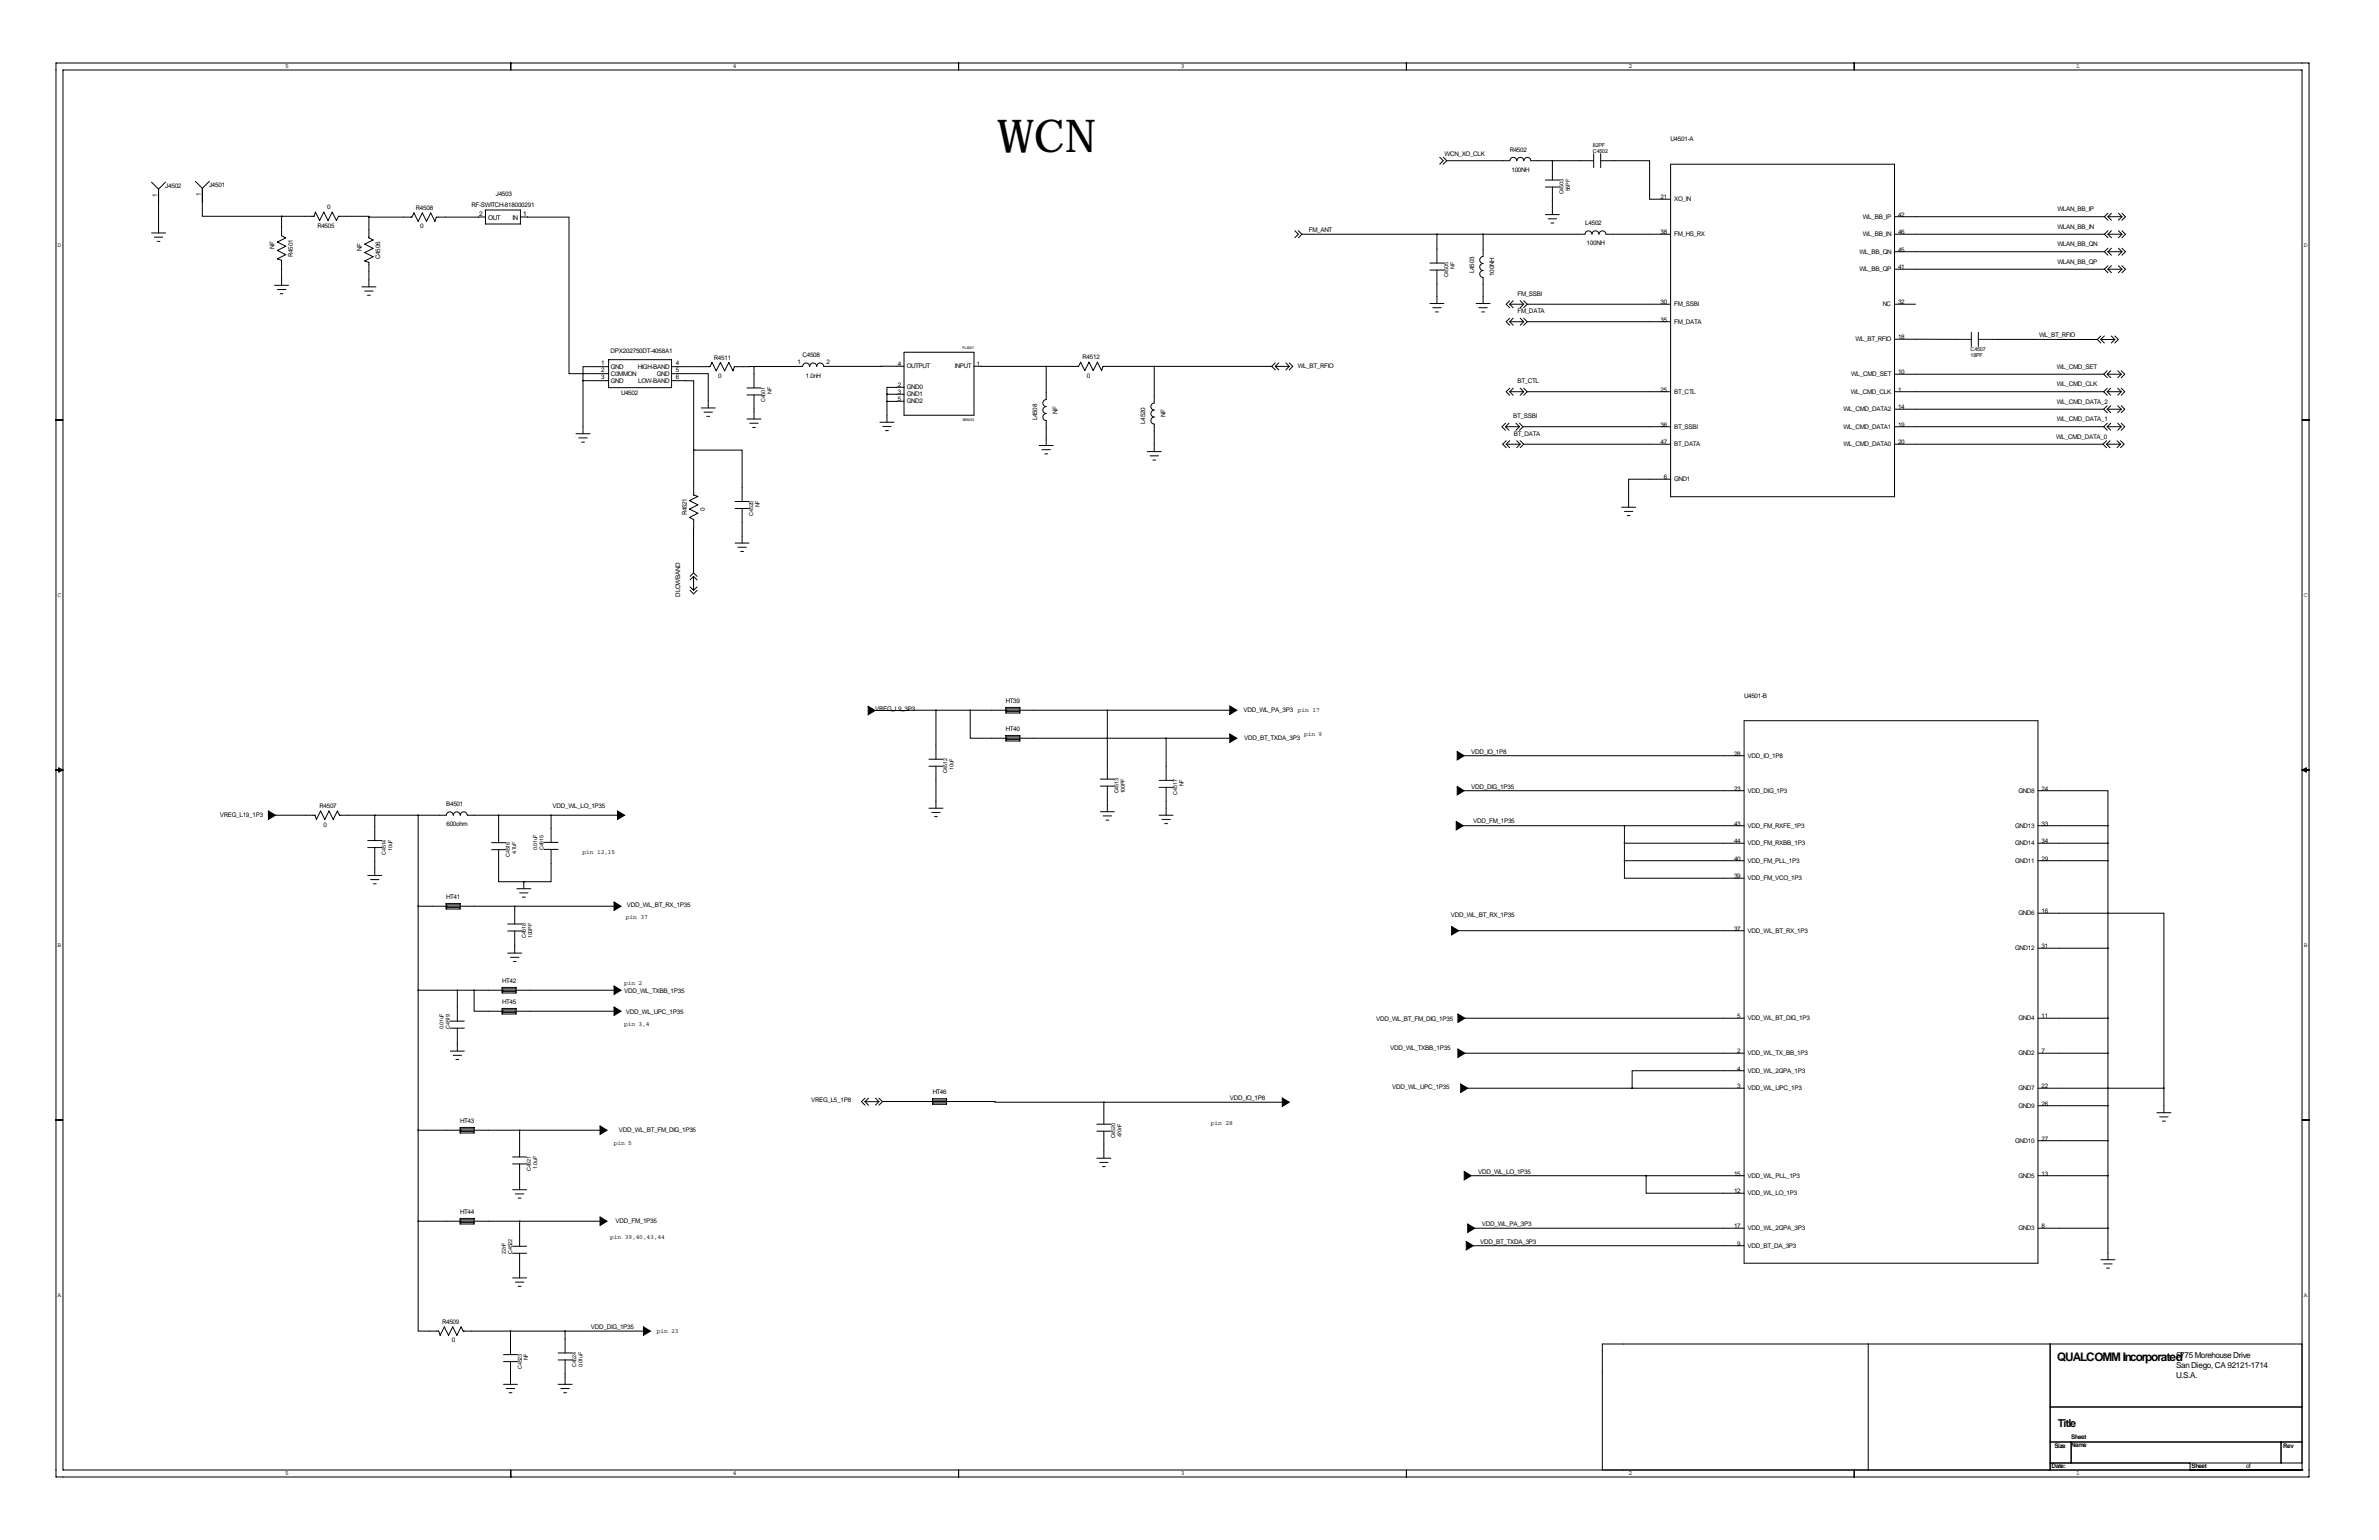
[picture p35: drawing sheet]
<svg xmlns="http://www.w3.org/2000/svg" width="864mm" height="559mm" viewBox="0 0 864 559" stroke-linecap="round" stroke-linejoin="round" font-family="sans-serif">
<defs><g id="words">
<text font-size="16.5" x="362.2" y="55">WCN</text>
<text font-size="4.3" x="746.8" y="493.8">QUALCOMM Incorporated</text>
<text font-size="4" x="747" y="517.7">Title</text>
<g font-size="3">
<text x="789.9" y="492.6">5775 Morehouse Drive</text>
<text x="789.9" y="496.4">San Diego, CA 92121-1714</text>
<text x="789.9" y="500.1">U.S.A.</text>
</g>
<g font-size="2.4">
<text x="174" y="78.5">2</text>
<text x="177.2" y="79.8">OUT</text>
<text x="186" y="79.8">IN</text>
<text x="189.9" y="78.5">1</text>
</g>
<g font-size="2.3">
<text x="103.5" y="24.8">5</text>
<text x="266" y="24.8">4</text>
<text x="428.6" y="24.8">3</text>
<text x="591.2" y="24.8">2</text>
<text x="753.7" y="24.8">1</text>
<text x="606.5" y="51.2">U4501-A</text>
<text x="524.4" y="56.5">WCN_XO_CLK</text>
<text x="548" y="55">R4502</text>
<text x="548.7" y="62.4">100NH</text>
<text x="57" y="71.3" transform="rotate(-90 57 71.3)">1</text>
<text x="60" y="68.1">J4502</text>
<text x="72.9" y="71" transform="rotate(-90 72.9 71)">1</text>
<text x="75.9" y="67.8">J4501</text>
<text x="180" y="71.1">J4503</text>
<text x="118.7" y="75.9">0</text>
<text x="151" y="76.3">R4508</text>
<text x="171.2" y="75.2">RF-SWITCH-818000291</text>
<text x="602.8" y="72.3">21</text>
<text x="607.7" y="73.1">XO_IN</text>
<text x="746.9" y="76.6">WLAN_BB_IP</text>
<text x="115.2" y="82.6">R4505</text>
<text x="152.5" y="82.9">0</text>
<text x="575.4" y="81.7">L4502</text>
<text x="676.2" y="79.4">WL_BB_IP</text>
<text x="689" y="78.6">42</text>
<text x="746.9" y="83">WLAN_BB_IN</text>
<text x="20.9" y="89.5">D</text>
<text x="475.1" y="84.2">FM_ANT</text>
<text x="575.9" y="89.1">100NH</text>
<text x="602.8" y="85">38</text>
<text x="607.7" y="85.8">FM_HS_RX</text>
<text x="676.2" y="85.8">WL_BB_IN</text>
<text x="689" y="85">46</text>
<text x="746.9" y="89.3">WLAN_BB_QN</text>
<text x="836.3" y="89.5">D</text>
<text x="99.7" y="90.5" transform="rotate(-90 99.7 90.5)">NF</text>
<text x="106.3" y="93.2" transform="rotate(-90 106.3 93.2)">R4501</text>
<text x="131.4" y="91.2" transform="rotate(-90 131.4 91.2)">NF</text>
<text x="138" y="94" transform="rotate(-90 138 94)">C4506</text>
<text x="675" y="92.1">WL_BB_QN</text>
<text x="689" y="91.3">45</text>
<text x="746.9" y="95.7">WLAN_BB_QP</text>
<text x="535.1" y="99.1" transform="rotate(-90 535.1 99.1)">L4503</text>
<text x="542.5" y="100.1" transform="rotate(-90 542.5 100.1)">100NH</text>
<text x="675" y="98.5">WL_BB_QP</text>
<text x="689" y="97.7">41</text>
<text x="550.8" y="107.3">FM_SSBI</text>
<text x="550.8" y="113.7">FM_DATA</text>
<text x="602.8" y="110.4">30</text>
<text x="607.7" y="111.2">FM_SSBI</text>
<text x="683.4" y="111.2">NC</text>
<text x="689" y="110.4">32</text>
<text x="602.8" y="116.7">35</text>
<text x="607.7" y="117.5">FM_DATA</text>
<text x="673.5" y="123.9">WL_BT_RFIO</text>
<text x="689" y="123.1">18</text>
<text x="740.3" y="122.4">WL_BT_RFIO</text>
<text x="221.7" y="128.1">DPX202750DT-4058A1</text>
<text x="259.2" y="130.5">R4511</text>
<text x="291.3" y="129.6">C4508</text>
<text x="393" y="130.4">R4512</text>
<text x="218.2" y="132.5">1</text>
<text x="218.2" y="135.1">2</text>
<text x="218.2" y="137.6">3</text>
<text x="221.7" y="133.8">GND</text>
<text x="221.7" y="136.4">C0MMON</text>
<text x="231.6" y="133.8">HIGH-BAND</text>
<text x="238.4" y="136.4">GND</text>
<text x="245.3" y="132.5">4</text>
<text x="245.3" y="135.1">5</text>
<text x="245.3" y="137.6">6</text>
<text x="260.7" y="137.1">0</text>
<text x="289.4" y="132.2">1</text>
<text x="292.5" y="137">1.0nH</text>
<text x="300" y="132.2">2</text>
<text x="326" y="132.6">4</text>
<text x="329.2" y="133.4">OUTPUT</text>
<text x="346.6" y="133.4">INPUT</text>
<text x="354.6" y="132.6">1</text>
<text x="394.5" y="137">0</text>
<text x="471.1" y="133.7">WL_BT_RFIO</text>
<text x="672" y="136.6">WL_CMD_SET</text>
<text x="689" y="135.8">10</text>
<text x="746.7" y="133.8">WL_CMD_SET</text>
<text x="221.7" y="138.9">GND</text>
<text x="225.5" y="143.2">U4502</text>
<text x="231.7" y="138.9">LOW-BAND</text>
<text x="326" y="140.3">2</text>
<text x="326" y="142.8">3</text>
<text x="329.2" y="141">GND0</text>
<text x="329.2" y="143.6">GND1</text>
<text x="550.8" y="139.1">BT_CTL</text>
<text x="602.8" y="142.1">25</text>
<text x="607.7" y="142.9">BT_CTL</text>
<text x="671.8" y="142.9">WL_CMD_CLK</text>
<text x="689" y="142.1">1</text>
<text x="746.7" y="140.1">WL_CMD_CLK</text>
<text x="326" y="145.3">5</text>
<text x="329.2" y="146.1">GND2</text>
<text x="669.2" y="149.3">WL_CMD_DATA2</text>
<text x="689" y="148.5">14</text>
<text x="746.7" y="146.5">WL_CMD_DATA_2</text>
<text x="376.5" y="152.5" transform="rotate(-90 376.5 152.5)">L4508</text>
<text x="383.9" y="150.2" transform="rotate(-90 383.9 150.2)">NF</text>
<text x="415.7" y="153.8" transform="rotate(-90 415.7 153.8)">L4520</text>
<text x="423.1" y="151.4" transform="rotate(-90 423.1 151.4)">NF</text>
<text x="549.3" y="151.8">BT_SSBI</text>
<text x="602.8" y="154.8">36</text>
<text x="607.7" y="155.6">BT_SSBI</text>
<text x="669.2" y="155.6">WL_CMD_DATA1</text>
<text x="689" y="154.8">19</text>
<text x="746.7" y="152.8">WL_CMD_DATA_1</text>
<text x="549.6" y="158.1">BT_DATA</text>
<text x="602.8" y="161.2">47</text>
<text x="607.7" y="162">BT_DATA</text>
<text x="669.2" y="162">WL_CMD_DATA0</text>
<text x="689" y="161.2">20</text>
<text x="746.4" y="159.2">WL_CMD_DATA_0</text>
<text x="604" y="173.9">6</text>
<text x="607.7" y="174.7">GND1</text>
<text x="255.9" y="185.6" transform="rotate(-90 255.9 185.6)">0</text>
<text x="249.3" y="187" transform="rotate(-90 249.3 187)">R4521</text>
<text x="20.9" y="216.5">C</text>
<text x="246.8" y="216.5" transform="rotate(-90 246.8 216.5)">DLOWBAND</text>
<text x="836.3" y="216.5">C</text>
<text x="317.7" y="257.8">VREG_L9_3P3</text>
<text x="365.2" y="254.9">HT39</text>
<text x="633.1" y="253.1">U4501-B</text>
<text x="451.4" y="258.4">VDD_WL_PA_3P3</text>
<text x="471.2" y="258.5">pin 17</text>
<text x="365.2" y="265.1">HT40</text>
<text x="451.6" y="268.6">VDD_BT_TXDA_3P3</text>
<text x="473.4" y="266.9">pin 9</text>
<text x="534.1" y="273.5">VDD_IO_1P8</text>
<text x="629.5" y="274.2">28</text>
<text x="634.4" y="275">VDD_IO_1P8</text>
<text x="534.1" y="286.2">VDD_DIG_1P35</text>
<text x="629.5" y="286.9">23</text>
<text x="634.4" y="287.7">VDD_DIG_1P3</text>
<text x="732.7" y="287.7">GND8</text>
<text x="741.1" y="286.9">24</text>
<text x="116" y="293">R4507</text>
<text x="162" y="292.5">B4501</text>
<text x="200.6" y="293">VDD_WL_LO_1P35</text>
<text x="79.8" y="296.4">VREG_L19_1P3</text>
<text x="162.1" y="299.9">600ohm</text>
<text x="534.8" y="298.7">VDD_FM_1P35</text>
<text x="629.5" y="299.6">43</text>
<text x="741.1" y="299.6">33</text>
<text x="117.5" y="300.2">0</text>
<text x="629.5" y="306">44</text>
<text x="634.4" y="300.4">VDD_FM_RXFE_1P3</text>
<text x="731.5" y="300.4">GND13</text>
<text x="741.1" y="306">34</text>
<text x="211.5" y="309.8">pin 12,15</text>
<text x="634.4" y="306.7">VDD_FM_RXBB_1P3</text>
<text x="731.5" y="306.7">GND14</text>
<text x="629.5" y="312.3">40</text>
<text x="634.4" y="313.1">VDD_FM_PLL_1P3</text>
<text x="731.5" y="313.1">GND11</text>
<text x="741.1" y="312.3">29</text>
<text x="629.5" y="318.7">39</text>
<text x="634.4" y="319.4">VDD_FM_VCO_1P3</text>
<text x="162" y="326">HT41</text>
<text x="227.6" y="329.3">VDD_WL_BT_RX_1P35</text>
<text x="227.2" y="333.6">pin 37</text>
<text x="526.7" y="332.9">VDD_WL_BT_RX_1P35</text>
<text x="732.7" y="332.1">GND6</text>
<text x="741.1" y="331.4">16</text>
<text x="629.5" y="337.7">37</text>
<text x="634.4" y="338.5">VDD_WL_BT_RX_1P3</text>
<text x="20.9" y="343.5">B</text>
<text x="731.5" y="344.8">GND12</text>
<text x="741.1" y="344.1">31</text>
<text x="836.3" y="343.5">B</text>
<text x="182.3" y="356.5">HT42</text>
<text x="226.6" y="357.4">pin 2</text>
<text x="182.3" y="364.1">HT45</text>
<text x="226.6" y="360.2">VDD_WL_TXBB_1P35</text>
<text x="227.2" y="367.8">VDD_WL_UPC_1P35</text>
<text x="499.5" y="370.3">VDD_WL_BT_FM_DIG_1P35</text>
<text x="630.7" y="369.5">5</text>
<text x="634.4" y="370.2">VDD_WL_BT_DIG_1P3</text>
<text x="732.7" y="370.2">GND4</text>
<text x="741.1" y="369.5">11</text>
<text x="226.6" y="372.2">pin 3,4</text>
<text x="504.6" y="381.2">VDD_WL_TXBB_1P35</text>
<text x="630.7" y="382.2">2</text>
<text x="634.4" y="382.9">VDD_WL_TX_BB_1P3</text>
<text x="732.7" y="382.9">GND2</text>
<text x="741.1" y="382.2">7</text>
<text x="630.7" y="388.5">4</text>
<text x="634.4" y="389.3">VDD_WL_2GPA_1P3</text>
<text x="505.4" y="395.1">VDD_WL_UPC_1P35</text>
<text x="630.7" y="394.9">3</text>
<text x="634.4" y="395.6">VDD_WL_UPC_1P3</text>
<text x="732.7" y="395.6">GND7</text>
<text x="741.1" y="394.9">22</text>
<text x="294.4" y="399.7">VREG_L5_1P8</text>
<text x="338.6" y="396.9">HT46</text>
<text x="446.4" y="399.2">VDD_IO_1P8</text>
<text x="732.7" y="402">GND9</text>
<text x="741.1" y="401.2">26</text>
<text x="167.1" y="407.3">HT43</text>
<text x="224.7" y="410.7">VDD_WL_BT_FM_DIG_1P35</text>
<text x="439.6" y="408.1">pin 28</text>
<text x="741.1" y="413.9">27</text>
<text x="222.8" y="415.5">pin 5</text>
<text x="731.5" y="414.7">GND10</text>
<text x="536.6" y="425.9">VDD_WL_LO_1P35</text>
<text x="629.5" y="426.6">15</text>
<text x="634.4" y="427.4">VDD_WL_PLL_1P3</text>
<text x="732.7" y="427.4">GND5</text>
<text x="741.1" y="426.6">13</text>
<text x="629.5" y="433">12</text>
<text x="634.4" y="433.7">VDD_WL_LO_1P3</text>
<text x="167.1" y="440.3">HT44</text>
<text x="223.4" y="443.7">VDD_FM_1P35</text>
<text x="221.5" y="449.7">pin 39,40,43,44</text>
<text x="537.9" y="444.9">VDD_WL_PA_3P3</text>
<text x="629.5" y="445.7">17</text>
<text x="634.4" y="446.4">VDD_WL_2GPA_3P3</text>
<text x="732.7" y="446.4">GND3</text>
<text x="741.1" y="445.7">8</text>
<text x="537.4" y="451.3">VDD_BT_TXDA_3P3</text>
<text x="630.7" y="452">9</text>
<text x="634.4" y="452.8">VDD_BT_DA_3P3</text>
<text x="20.9" y="470.5">A</text>
<text x="836.3" y="470.5">A</text>
<text x="160.5" y="480.5">R4509</text>
<text x="214.5" y="482.2">VDD_DIG_1P35</text>
<text x="238.4" y="483.8">pin 23</text>
<text x="164" y="487.1">0</text>
<text x="745.7" y="525.3">Size</text>
<text x="751.8" y="522.1">Sheet</text>
<text x="751.8" y="525">Name</text>
<text x="828.8" y="525.5">Rev</text>
<text x="744.7" y="532.6">Date:</text>
<text x="795.5" y="532.6">Sheet</text>
<text x="815.3" y="532.6">of</text>
<text x="103.5" y="535.3">5</text>
<text x="266" y="535.3">4</text>
<text x="428.6" y="535.3">3</text>
<text x="591.2" y="535.3">2</text>
<text x="753.7" y="535.3">1</text>
</g>
<g font-size="2">
<text x="578.3" y="53.3">82PF</text>
<text x="578.3" y="55.6">C4502</text>
<text x="567.6" y="70.5" transform="rotate(-90 567.6 70.5)">C4503</text>
<text x="569.9" y="69.5" transform="rotate(-90 569.9 69.5)">56PF</text>
<text x="525.7" y="100.6" transform="rotate(-90 525.7 100.6)">C4505</text>
<text x="528" y="97.6" transform="rotate(-90 528 97.6)">NF</text>
<text x="715.4" y="127.2">C4507</text>
<text x="715.4" y="129.5">18PF</text>
<text x="280.1" y="142.9" transform="rotate(-90 280.1 142.9)">NF</text>
<text x="277.8" y="145.9" transform="rotate(-90 277.8 145.9)">C4501</text>
<text x="275.7" y="184.1" transform="rotate(-90 275.7 184.1)">NF</text>
<text x="273.5" y="187.1" transform="rotate(-90 273.5 187.1)">C4525</text>
<text x="343.8" y="280.6" transform="rotate(-90 343.8 280.6)">C4512</text>
<text x="346.1" y="279.3" transform="rotate(-90 346.1 279.3)">10uF</text>
<text x="406" y="287.9" transform="rotate(-90 406 287.9)">C4513</text>
<text x="408.3" y="287.9" transform="rotate(-90 408.3 287.9)">100PF</text>
<text x="429.7" y="285.3" transform="rotate(-90 429.7 285.3)">NF</text>
<text x="427.4" y="288.3" transform="rotate(-90 427.4 288.3)">C4517</text>
<text x="140.1" y="310.2" transform="rotate(-90 140.1 310.2)">C4514</text>
<text x="142.4" y="308.8" transform="rotate(-90 142.4 308.8)">10uF</text>
<text x="185.1" y="310.9" transform="rotate(-90 185.1 310.9)">C4516</text>
<text x="187.4" y="310" transform="rotate(-90 187.4 310)">4.7uF</text>
<text x="195" y="308.5" transform="rotate(-90 195 308.5)">0.01uF</text>
<text x="197.3" y="308.5" transform="rotate(-90 197.3 308.5)">C4515</text>
<text x="190.9" y="340.4" transform="rotate(-90 190.9 340.4)">C4518</text>
<text x="193.2" y="340.4" transform="rotate(-90 193.2 340.4)">100PF</text>
<text x="161" y="373.3" transform="rotate(-90 161 373.3)">0.01uF</text>
<text x="163.3" y="373.3" transform="rotate(-90 163.3 373.3)">C4519</text>
<text x="404.8" y="413.1" transform="rotate(-90 404.8 413.1)">C4520</text>
<text x="407.1" y="412.7" transform="rotate(-90 407.1 412.7)">470nF</text>
<text x="192.7" y="425" transform="rotate(-90 192.7 425)">C4521</text>
<text x="195" y="424.1" transform="rotate(-90 195 424.1)">1.0uF</text>
<text x="183.6" y="455" transform="rotate(-90 183.6 455)">22nF</text>
<text x="185.9" y="455" transform="rotate(-90 185.9 455)">C4522</text>
<text x="189.4" y="496.7" transform="rotate(-90 189.4 496.7)">C4523</text>
<text x="191.7" y="493.7" transform="rotate(-90 191.7 493.7)">NF</text>
<text x="209.2" y="496.1" transform="rotate(-90 209.2 496.1)">C4524</text>
<text x="211.5" y="496.2" transform="rotate(-90 211.5 496.2)">0.01uF</text>
</g>
<g font-size="1.3">
<text x="349.4" y="126.8">FL4501</text>
<text x="349.5" y="152.7">885033</text>
</g>
</g></defs>
<g fill="none" stroke="#000" stroke-width=".36">
<path d="M20.3 22.9h817.9v513h-817.9zM22.9 25.4h812.8v508h-812.8zM185.4 22.9v2.5M348 22.9v2.5M510.5 22.9v2.5M673.1 22.9v2.5M522.6 57l1.3 1.3-1.3 1.3M523.9 57l1.3 1.3M525.2 58.3h22.9M525.2 58.3l-1.3 1.3M548.1 58.3a1.27 1.27 0 0 1 1.3-1.2 1.27 1.27 0 0 1 1.2 1.2M550.6 58.3a1.27 1.27 0 0 1 1.3-1.2 1.27 1.27 0 0 1 1.3 1.2"/>
<path d="M553.2 58.3a1.27 1.27 0 0 1 1.2-1.2 1.27 1.27 0 0 1 1.3 1.2h22.8M563.5 58.3v7M578.5 55.8v5.1M581.1 58.3h17.7v14h7.7M581.1 55.8v5.1M606.5 59.6h81.2v120.6h-81.2zM55 66.1l2.6 2.5M57.6 68.6v15.9M60.1 66.1l-2.5 2.5M70.9 65.8l2.6 2.5M73.5 68.3v10.2h28.8M76 65.8l-2.5 2.5"/>
<path d="M102.3 78.5l-.1 7 1.5 .8-3 1.5 3 1.6-3 1.5 3 1.5-3 1.5 1.5 .5v9.1M102.3 78.5h11.7l.5-1.5 1.5 3 1.6-3 1.5 3 1.5-3 1.5 3 .8-1.5h11v.3M133.9 78.8v7.5l1.5 .8-3 1.5 3 1.5-3 1.5 3 1.6-3 1.5 1.5 .5v8.9M176.2 78.7l-17.8 .1-.5 1.5-1.5-3-1.6 3-1.5-3-1.5 3-1.5-3-.8 1.5h-15.6M176.2 76.2h12.7v5.1h-12.7zM188.9 78.7l17.7 .1v56.8h14.3M561 65.3h5.1M561 67.9h5.1M561 77.9h5.1M562 79.4h3M563.5 67.9v10M687.7 78.6h76.2"/>
<path d="M763.9 78.6l1.3 1.3M765.2 78.6h5.1M765.2 77.4l-1.3 1.2M765.2 78.6l1.3 1.3M766.5 77.4l-1.3 1.2M769 77.4l1.3 1.2M770.3 77.4l1.3 1.2-1.3 1.3M770.3 78.6l-1.3 1.3M55 84.5h5.1M56 86.1h3.1M57 87.6h1.1M470.1 83.7l1.2 1.3-1.2 1.3"/>
<path d="M471.3 83.7l1.3 1.3M472.6 85h102.8a1.27 1.27 0 0 1 1.2-1.2 1.27 1.27 0 0 1 1.3 1.2 1.27 1.27 0 0 1 1.3-1.2 1.27 1.27 0 0 1 1.2 1.2 1.27 1.27 0 0 1 1.3-1.2 1.27 1.27 0 0 1 1.3 1.2h23.5M472.6 85l-1.3 1.3M519.1 95.5h5.1M519.1 98h5.1M521.6 85v10.5M521.6 98v12.1M538.4 93.1a1.27 1.27 0 0 0-1.2 1.2 1.27 1.27 0 0 0 1.2 1.3 1.27 1.27 0 0 0-1.2 1.3 1.27 1.27 0 0 0 1.2 1.2 1.27 1.27 0 0 0-1.2 1.3 1.27 1.27 0 0 0 1.2 1.3v9.4M538.4 85v8.1M563 80.9h1M687.7 85h76.2M687.7 97.7h76.2"/>
<path d="M687.7 91.3h76.2M763.9 85l1.3 1.3M763.9 91.3l1.3 1.3M763.9 97.7l1.3 1.3M765.2 85h5.1M765.2 97.7h5.1M765.2 91.3h5.1M765.2 83.7l-1.3 1.3M765.2 90.1l-1.3 1.2M765.2 85l1.3 1.3M765.2 96.4l-1.3 1.3M765.2 91.3l1.3 1.3"/>
<path d="M765.2 97.7l1.3 1.3M766.5 83.7l-1.3 1.3M766.5 90.1l-1.3 1.2M766.5 96.4l-1.3 1.3M769 83.7l1.3 1.3M769 90.1l1.3 1.2M769 96.4l1.3 1.3M770.3 83.7l1.3 1.3-1.3 1.3M770.3 85l-1.3 1.3M770.3 90.1l1.3 1.2-1.3 1.3M770.3 91.3l-1.3 1.3M770.3 96.4l1.3 1.3-1.3 1.3"/>
<path d="M770.3 97.7l-1.3 1.3M99.7 103.5h5M100.7 105.1h3M101.7 106.6h1M131.4 104.1h5M132.4 105.6h3M133.4 107.1h1M519.1 110.1h5.1M520.1 111.7h3M521.1 113.2h1M535.8 110.1h5.1M536.9 111.7h3"/>
<path d="M537.9 113.2h1M548 110.4h5.1M548 116.7h5.1M548 109.1l-1.2 1.3 1.2 1.3M548 110.4l1.3 1.3M548 115.5l-1.2 1.2 1.2 1.3M548 116.7l1.3 1.3M549.3 109.1l-1.3 1.3M549.3 115.5l-1.3 1.2M551.8 115.5l1.3 1.2M551.8 109.1l1.3 1.3M553.1 115.5l1.3 1.2"/>
<path d="M553.1 109.1l1.3 1.3M553.1 110.4l-1.3 1.3M553.1 116.7l-1.3 1.3M554.4 110.4h52.1M554.4 116.7h52.1M554.4 110.4l-1.3 1.3M554.4 116.7l-1.3 1.3M687.7 110.4h7.7M211.6 138.1h9.3M211.6 138.1v19.3M220.9 133h-9.3v5.1M220.9 130.5h22.9v10.2h-22.9z"/>
<path d="M243.8 135.6h13.3v12.4M243.8 138.1l8 .1v25.1M273.7 133h-7.1l-.5 1.6-1.5-3.1-1.6 3.1-1.5-3.1-1.5 3.1-1.5-3.1-.8 1.5h-13.9M273.7 133v7.8M328.2 132.9h-29.2a1.27 1.27 0 0 0-1.3-1.2 1.27 1.27 0 0 0-1.2 1.2 1.27 1.27 0 0 0-1.3-1.2 1.27 1.27 0 0 0-1.3 1.2 1.27 1.27 0 0 0-1.2-1.2 1.27 1.27 0 0 0-1.3 1.2l-17.7 .1M328.2 127.8h25.4v22.9h-25.4zM353.6 132.9h26.2M379.8 132.9v12.1a1.27 1.27 0 0 0-1.2 1.3 1.27 1.27 0 0 0 1.2 1.2 1.27 1.27 0 0 0-1.2 1.3 1.27 1.27 0 0 0 1.2 1.3 1.27 1.27 0 0 0-1.2 1.2 1.27 1.27 0 0 0 1.2 1.3v9M379.8 132.9h11.7l.8-1.5 1.5 3.1 1.5-3.1 1.5 3.1 1.6-3.1 1.5 3.1 .5-1.6h61.3M419 132.9v13.4a1.27 1.27 0 0 0-1.2 1.2 1.27 1.27 0 0 0 1.2 1.3 1.27 1.27 0 0 0-1.2 1.3 1.27 1.27 0 0 0 1.2 1.2 1.27 1.27 0 0 0-1.2 1.3 1.27 1.27 0 0 0 1.2 1.3v10M461.7 132.9l1.2 1.3M462.9 132.9h5.1"/>
<path d="M462.9 131.7l-1.2 1.2M462.9 132.9l1.3 1.3M464.2 131.7l-1.3 1.2M466.8 131.7l1.2 1.2M468 131.7l1.3 1.2-1.3 1.3M468 132.9l-1.2 1.3M687.7 135.8h76M687.7 123.1h27.9M715.6 120.6v5.1M718.2 120.6v5.1M718.2 123.1l43.1 .1M761.3 123.2l1.3 1.3"/>
<path d="M762.6 123.2h5.1M762.6 121.9l-1.3 1.3M762.6 123.2l1.3 1.3M763.7 135.8l1.2 1.3M763.9 121.9l-1.3 1.3M764.9 135.8h5.1M764.9 134.5l-1.2 1.3M764.9 135.8l1.3 1.3M766.2 134.5l-1.3 1.3M766.4 121.9l1.3 1.3M767.7 121.9l1.3 1.3-1.3 1.3M767.7 123.2l-1.3 1.3"/>
<path d="M768.8 134.5l1.2 1.3M770 134.5l1.3 1.3-1.3 1.3M770 135.8l-1.2 1.3M20.3 152.4h2.6M209.1 157.4h5.1M210.1 158.9h3.1M254.6 148h5M255.6 149.6h3M256.6 151.1h1M271.2 140.8h5.1M271.2 143.3h5.1M271.2 152h5.1"/>
<path d="M272.2 153.6h3M273.2 155.1h1M273.7 143.3v8.7M319.4 153.2h5.1M320.4 154.7h3.1M321.5 156.3h1M322 143.1h6.2M322 143.1v10.1M328.2 140.5l-6.2 .1v2.5M328.2 145.6h-6.2M546.5 154.8h5.1M546.5 153.6l-1.3 1.2 1.3 1.3"/>
<path d="M546.5 154.8l1.3 1.3M546.8 159.9l-1.3 1.3 1.3 1.3M547.8 153.6l-1.3 1.2M548 142.1h5.1M548 140.9l-1.2 1.2 1.2 1.3M548 142.1l1.3 1.3M548 159.9l-1.2 1.3M549.3 140.9l-1.3 1.2M550.3 153.6l1.3 1.2M550.6 159.9l1.2 1.3M551.6 153.6l1.3 1.2M551.6 154.8l-1.3 1.3"/>
<path d="M551.8 140.9l1.3 1.2M551.8 159.9l1.3 1.3M552.9 154.8h53.6M552.9 154.8l-1.3 1.3M553.1 140.9l1.3 1.2M553.1 142.1l-1.3 1.3M554.4 142.1h52.1M554.4 142.1l-1.3 1.3M687.7 142.1h76M687.7 154.8h76M687.7 148.5h76M763.7 142.1l1.2 1.3"/>
<path d="M763.7 148.5l1.2 1.3M763.7 154.8l1.2 1.3M764.7 159.9l-1.3 1.3M764.9 142.1h5.1M764.9 154.8h5.1M764.9 148.5h5.1M764.9 140.9l-1.2 1.2M764.9 147.2l-1.2 1.3M764.9 142.1l1.3 1.3M764.9 153.6l-1.2 1.2M764.9 148.5l1.3 1.3M764.9 154.8l1.3 1.3"/>
<path d="M766 159.9l-1.3 1.3M766.2 140.9l-1.3 1.2M766.2 147.2l-1.3 1.3M766.2 153.6l-1.3 1.2M768.5 159.9l1.3 1.3M768.8 140.9l1.2 1.2M768.8 147.2l1.2 1.3M768.8 153.6l1.2 1.2M769.8 159.9l1.2 1.3-1.2 1.3M770 140.9l1.3 1.2-1.3 1.3M770 142.1l-1.2 1.3M770 147.2l1.3 1.3-1.3 1.3"/>
<path d="M770 148.5l-1.2 1.3M770 153.6l1.3 1.2-1.3 1.3M770 154.8l-1.2 1.3M835.7 152.4h2.5M211.1 160.4h1M251.8 163.3v16.3l1.5 .5-3 1.6 3 1.5-3 1.5 3 1.5-3 1.6 1.5 .7v19.4M251.8 163.3h17.6v18.7M377.2 161.6h5.1M378.3 163.2h3M379.3 164.7h1M416.5 163.9h5M417.5 165.4h3"/>
<path d="M418.5 166.9h1M546.8 161.2h5M546.8 161.2l1.2 1.3M551.8 161.2l-1.2 1.3M553.1 161.2h53.4M553.1 161.2l-1.3 1.3M606.5 173.9h-15.3v10.1M687.7 161.2h75.7M763.4 161.2l1.3 1.3M764.7 161.2h5.1M764.7 161.2l1.3 1.3M769.8 161.2l-1.3 1.3"/>
<path d="M266.9 182h5M266.9 184.5h5M266.9 197.1h5M267.9 198.6h3M269.4 184.5v12.6M588.7 184h5.1M589.7 185.6h3M590.7 187.1h1M250.5 214.2l1.3 1.3 1.2-1.3M250.5 213l1.3 1.2M251.8 207.9l-1.3 1.2M251.8 207.9l1.2 1.2"/>
<path d="M251.8 209.1l1.2 1.3M251.8 209.1l-1.3 1.3M251.8 209.1v5.1M253 213l-1.2 1.2M268.9 200.1h1M339.8 257.7l-22.1 .1M339.8 257.7v17.8M339.8 257.7h106.6M352.2 257.7v10.2h94.2M365.2 257.7h.1M365.2 258.2h.1M365.2 256.7h5v2h-5z"/>
<path d="M365.2 257.2h5M365.2 258.2h5M402 257.7v25M20.3 279.4h2.6M21.3 278.6l1.6 .8-1.6 .8zM337.2 275.5h5.1M337.2 278h5.1M339.8 278v15.3M365.2 267.9h.1M365.2 268.4h.1M365.2 266.9h5v2h-5zM365.2 267.4h5"/>
<path d="M365.2 268.4h5M423.3 267.9v15.3M531.5 274.2h101.6M633.1 261.5h106.7v196.9h-106.7zM835.7 279.4h2.5M835.7 279.4l1.5-.8v1.6zM100 295.8h14.4l.5 1.5 1.5-3 1.5 3 1.5-3 1.6 3 1.5-3 .7 1.5h38.8M136 295.8v9.2M151.8 295.8v147.3M162 295.8a1.27 1.27 0 0 1 1.3-1.2 1.27 1.27 0 0 1 1.2 1.2M164.5 295.8a1.27 1.27 0 0 1 1.3-1.2 1.27 1.27 0 0 1 1.3 1.2M167.1 295.8a1.27 1.27 0 0 1 1.3-1.2 1.27 1.27 0 0 1 1.2 1.2h54.6"/>
<path d="M181 295.8v10M200.1 295.8v9.9M337.2 293.3h5.1M338.2 294.8h3.1M339.2 296.3h1.1M399.4 282.7h5.1M399.4 285.2h5.1M399.4 294.5h5.1M400.5 296.1h3M401.5 297.6h1M402 285.2v9.3M420.8 295.8h5.1"/>
<path d="M420.8 283.2h5.1M420.8 285.7h5.1M421.8 297.3h3M422.8 298.9h1M423.3 285.7v10.1M531.2 299.6h101.9M531.5 286.9h101.6M589.7 299.6v12.7M739.8 286.9h25.4v12.7M739.8 299.6h25.4M765.2 299.6v157.5M133.5 305h5.1"/>
<path d="M133.5 307.5h5.1M133.5 317.7h5.1M134.5 319.2h3.1M136 307.5v10.2M178.5 305.8h5M178.5 308.3h5M181 308.3v11.6h9.1M190.1 319.9h.1M190.1 319.9v2.6M197.5 308.2h5.1M197.5 305.7h5.1M200.1 308.2v11.7h-10"/>
<path d="M589.7 312.3v6.4h43.4M589.7 312.3h43.4M589.7 306h43.4M739.8 312.3h25.4M739.8 306h25.4M135.5 320.7h1.1M151.8 328.8h71.1M162 328.8h.1M162 329.3h.1M162 327.8h5v2h-5zM162 328.3h5M162 329.3h5"/>
<path d="M184.3 335.3h5.1M184.3 337.8h5.1M186.8 328.8v6.5M186.8 337.8v8M187.6 322.5h5.1M188.6 324h3.1M189.6 325.5h1.1M529.5 337.7h103.6M739.8 331.4h45.7v63.5M151.8 359.3h71.1M166 359.3v11.2M172.1 359.3v7.6h50.8"/>
<path d="M182.3 359.3h.1M182.3 359.8h.1M182.3 358.3h5.1v2h-5.1zM182.3 358.8h5.1M182.3 359.8h5.1M184.3 345.8h5.1M185.3 347.4h3.1M186.3 348.9h1.1M739.8 344.1h25.4M163.5 373.1h5.1M163.5 370.5h5.1M166 373.1v8.3"/>
<path d="M182.3 366.9h.1M182.3 367.4h.1M182.3 365.9h5.1v2h-5.1zM182.3 366.4h5.1M182.3 367.4h5.1M531.8 369.5h101.3M739.8 369.5h25.4M163.5 381.4h5.1M164.5 382.9h3M165.5 384.5h1M314 398.5l-1.3 1.2 1.3 1.3M314 399.7l1.3 1.3"/>
<path d="M314 399.7h5.1M315.3 398.5l-1.3 1.2M317.8 398.5l1.3 1.2M319.1 398.5l1.2 1.2M319.1 399.7l-1.3 1.3M320.3 399.7l80.4 .2M320.3 399.7l-1.2 1.3M338.5 399.7h.1M338.5 398.7h5.1v2h-5.1zM338.5 399.2h5.1M400.7 399.9v8M400.7 399.9h64.8"/>
<path d="M531.8 382.2h101.3M532.8 394.9h100.3M633.1 388.5h-40.6v6.4M739.8 394.9h45.7M739.8 382.2h25.4M785.5 394.9v8.9M20.3 406.4h2.6M151.8 410.1h66M167 410.1h.1M167 410.6h.1M167 409.1h5.1v2h-5.1zM167 409.6h5.1"/>
<path d="M167 410.6h5.1M186.1 419.8h5.1M188.6 410.1v9.7M338.5 400.2h.1M338.5 400.2h5.1M398.2 407.9h5.1M398.2 410.5h5.1M400.7 410.5v9.8M739.8 413.9h25.4M739.8 401.2h25.4M783 403.8h5.1M784 405.3h3"/>
<path d="M785 406.8h1M835.7 406.4h2.5M186.1 422.4h5.1M186.1 431.7h5.1M187.1 433.2h3M188.1 434.7h1M188.6 422.4v9.3M398.2 420.3h5.1M399.2 421.8h3M400.2 423.3h1M534.1 426.6h99M597.6 426.6v6.4h35.5"/>
<path d="M739.8 426.6h25.4M151.8 443.1v39.9h7.5l.5 1.5 1.5-3 1.5 3 1.5-3 1.6 3 1.5-3 .7 1.5h65.5M151.8 443.1h66M167 443.1h.1M167 443.6h.1M167 442.1h5.1v2h-5.1zM167 442.6h5.1M167 443.6h5.1M186.1 454.8h5.1M186.1 452.2h5.1M188.6 443.1v9.1M188.6 454.8v8.9"/>
<path d="M534.8 452h98.3M535.3 445.7h97.8M739.8 445.7h25.4M762.7 457.1h5M763.7 458.6h3M186.1 463.7h5.1M187.1 465.2h3M188.1 466.8h1M764.7 460.1h1M182.8 491.5h5.1M182.8 494.1h5.1M185.3 483v8.5"/>
<path d="M185.3 494.1v8.2M202.6 490.9h5.1M202.6 493.5h5.1M205.1 483v7.9M205.1 493.5v8.8M678.2 487.7v45.7M744.2 487.7v45.7M835.7 487.7h-254v45.7M182.8 502.3h5.1M183.8 503.8h3M184.8 505.4h1M202.6 502.3h5.1"/>
<path d="M203.6 503.8h3.1M204.6 505.4h1M744.2 510.5h91.5M185.4 533.4v2.5M348 533.4v2.5M510.5 533.4v2.5M673.1 533.4v2.5M744.2 523.2h91.5M744.2 530.9h91.5M751.8 523.2v7.7M795 533.4h.1M795 530.9v2.5"/>
<path d="M828 523.2v7.7M835.7 533.4h.1"/>
</g>
<g fill="#000" stroke="#000" stroke-width=".36">
<path d="M315.2 256.3l2.5 1.5-2.5 1.5zM446.4 256.2l2.6 1.5-2.6 1.5zM446.4 266.3l2.6 1.6-2.6 1.5zM529 272.7l2.5 1.5-2.5 1.5zM97.4 294.3l2.6 1.5-2.6 1.5zM224.2 294.3l2.5 1.5-2.5 1.5zM528.6 298.1l2.6 1.5-2.6 1.5zM529 285.4l2.5 1.5-2.5 1.5zM222.9 327.3l2.6 1.5-2.6 1.6zM526.9 336.2l2.6 1.5-2.6 1.5zM222.9 357.8l2.6 1.5-2.6 1.5zM222.9 365.4l2.6 1.5-2.6 1.6z"/>
<path d="M529.2 367.9l2.6 1.6-2.6 1.5zM465.5 398.4l2.5 1.5-2.5 1.6zM529.2 380.6l2.6 1.6-2.6 1.5zM530.3 393.3l2.5 1.6-2.5 1.5zM217.8 408.6l2.6 1.5-2.6 1.5zM531.5 425.1l2.6 1.5-2.6 1.5zM217.8 441.6l2.6 1.5-2.6 1.6zM532.3 450.5l2.5 1.5-2.5 1.5zM532.8 444.1l2.5 1.6-2.5 1.5zM233.6 481.5l2.5 1.5-2.5 1.5z"/>
</g>
<path d="M200 295.8a.05 .05 0 0 0 .1 0 .05 .05 0 0 0-.1 0zM597.5 426.6a.05 .05 0 0 0 .1 0 .05 .05 0 0 0-.1 0zM190.1 319.9a.05 .05 0 0 0 .1 0 .05 .05 0 0 0-.1 0zM102.2 78.5a.05 .05 0 0 0 .1 0 .05 .05 0 0 0-.1 0zM211.6 138.1a.05 .05 0 0 0 .1 0 .05 .05 0 0 0-.1 0zM339.7 257.7a.05 .05 0 0 0 .1 0 .05 .05 0 0 0-.1 0zM186.8 328.8a.05 .05 0 0 0 .1 0 .05 .05 0 0 0-.1 0zM136 295.8a.05 .05 0 0 0 .1 0 .05 .05 0 0 0-.1 0z" fill="#000" stroke="#000" stroke-width=".51"/>
<use href="#words"/>
</svg>
